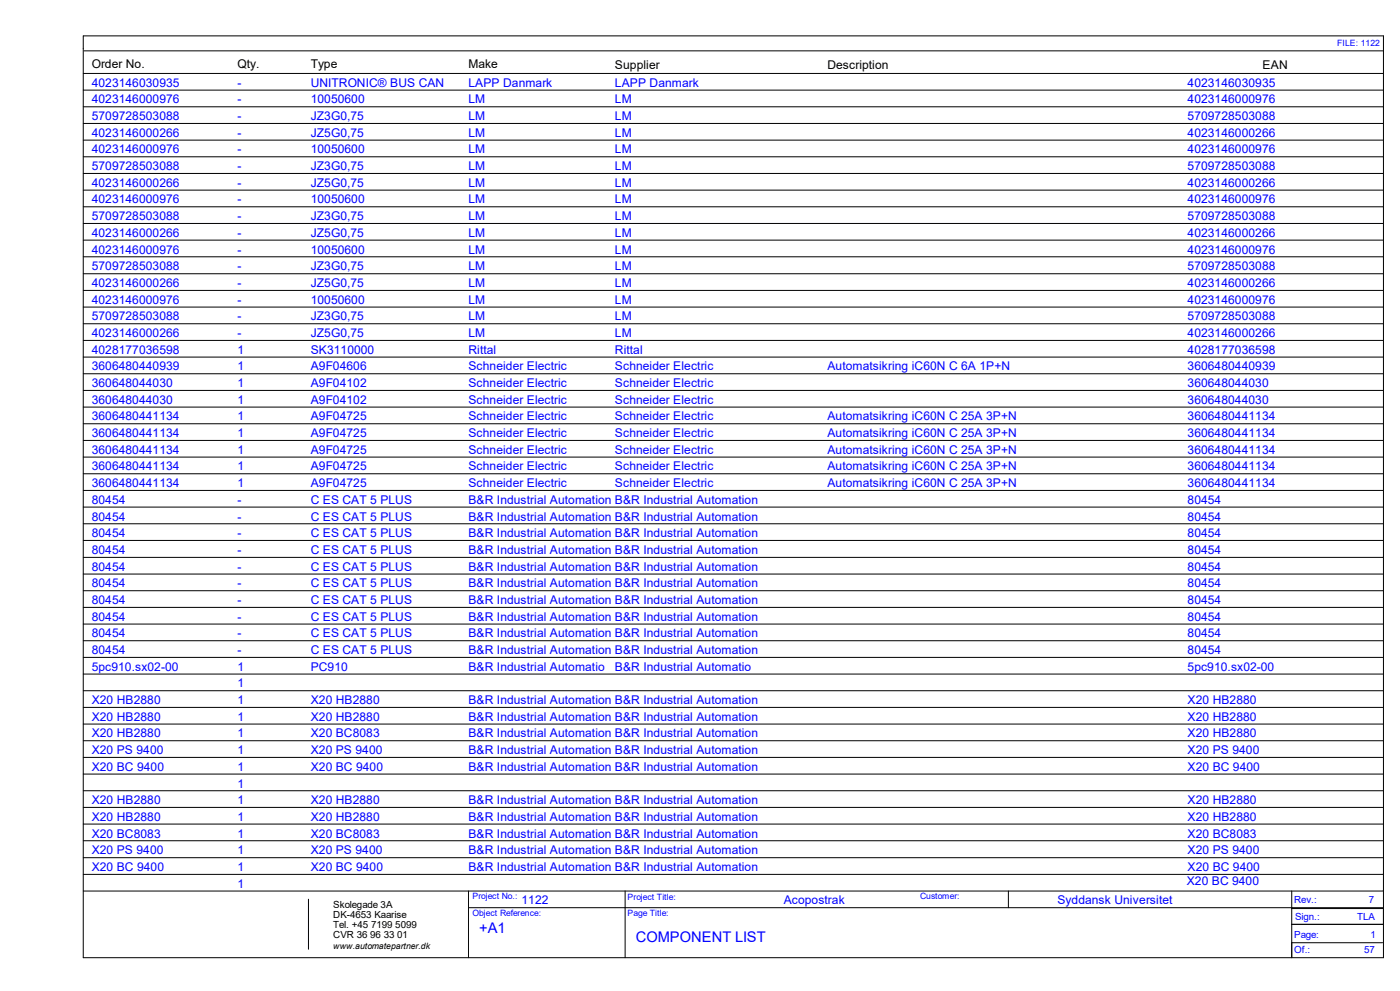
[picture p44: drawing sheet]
<svg xmlns="http://www.w3.org/2000/svg" width="420mm" height="297mm" viewBox="0 0 420 297" stroke-linecap="round" stroke-linejoin="round" font-family="sans-serif">
<defs><g id="words">
<g font-size="4.4" fill="#00f">
<text x="143.8" y="279.5">+A1</text>
<text x="190.8" y="282.3">COMPONENT LIST</text>
</g>
<g font-size="3.6">
<text x="27.5" y="20.5">Order No.</text>
<text x="71.3" y="20.5">Qty.</text>
<text x="93.2" y="20.5">Type</text>
<text x="140.5" y="20.5">Make</text>
<text x="184.5" y="20.7">Supplier</text>
<text x="248.2" y="20.7">Description</text>
<text x="378.8" y="20.7">EAN</text>
</g>
<g font-size="3.6" fill="#00f">
<text x="27.5" y="26">4023146030935</text>
<text x="71.3" y="26">-</text>
<text x="93.2" y="26">UNITRONIC® BUS CAN</text>
<text x="140.5" y="26">LAPP Danmark</text>
<text x="184.5" y="26">LAPP Danmark</text>
<text x="356.3" y="26">4023146030935</text>
<text x="27.5" y="31">4023146000976</text>
<text x="27.5" y="36">5709728503088</text>
<text x="71.3" y="31">-</text>
<text x="71.3" y="36">-</text>
<text x="93.2" y="31">10050600</text>
<text x="93.2" y="36">JZ3G0,75</text>
<text x="140.5" y="31">LM</text>
<text x="140.5" y="36">LM</text>
<text x="184.5" y="31">LM</text>
<text x="184.5" y="36">LM</text>
<text x="356.3" y="31">4023146000976</text>
<text x="356.3" y="36">5709728503088</text>
<text x="27.5" y="41">4023146000266</text>
<text x="71.3" y="41">-</text>
<text x="93.2" y="41">JZ5G0,75</text>
<text x="140.5" y="41">LM</text>
<text x="184.5" y="41">LM</text>
<text x="356.3" y="41">4023146000266</text>
<text x="27.5" y="46">4023146000976</text>
<text x="71.3" y="46">-</text>
<text x="93.2" y="46">10050600</text>
<text x="140.5" y="46">LM</text>
<text x="184.5" y="46">LM</text>
<text x="356.3" y="46">4023146000976</text>
<text x="27.5" y="51">5709728503088</text>
<text x="71.3" y="51">-</text>
<text x="93.2" y="51">JZ3G0,75</text>
<text x="140.5" y="51">LM</text>
<text x="184.5" y="51">LM</text>
<text x="356.3" y="51">5709728503088</text>
<text x="27.5" y="56">4023146000266</text>
<text x="71.3" y="56">-</text>
<text x="93.2" y="56">JZ5G0,75</text>
<text x="140.5" y="56">LM</text>
<text x="184.5" y="56">LM</text>
<text x="356.3" y="56">4023146000266</text>
<text x="27.5" y="61">4023146000976</text>
<text x="71.3" y="61">-</text>
<text x="93.2" y="61">10050600</text>
<text x="140.5" y="61">LM</text>
<text x="184.5" y="61">LM</text>
<text x="356.3" y="61">4023146000976</text>
<text x="27.5" y="66">5709728503088</text>
<text x="27.5" y="71">4023146000266</text>
<text x="71.3" y="66">-</text>
<text x="71.3" y="71">-</text>
<text x="93.2" y="66">JZ3G0,75</text>
<text x="93.2" y="71">JZ5G0,75</text>
<text x="140.5" y="66">LM</text>
<text x="140.5" y="71">LM</text>
<text x="184.5" y="66">LM</text>
<text x="184.5" y="71">LM</text>
<text x="356.3" y="66">5709728503088</text>
<text x="356.3" y="71">4023146000266</text>
<text x="27.5" y="76">4023146000976</text>
<text x="71.3" y="76">-</text>
<text x="93.2" y="76">10050600</text>
<text x="140.5" y="76">LM</text>
<text x="184.5" y="76">LM</text>
<text x="356.3" y="76">4023146000976</text>
<text x="27.5" y="81">5709728503088</text>
<text x="71.3" y="81">-</text>
<text x="93.2" y="81">JZ3G0,75</text>
<text x="140.5" y="81">LM</text>
<text x="184.5" y="81">LM</text>
<text x="356.3" y="81">5709728503088</text>
<text x="27.5" y="86">4023146000266</text>
<text x="71.3" y="86">-</text>
<text x="93.2" y="86">JZ5G0,75</text>
<text x="140.5" y="86">LM</text>
<text x="184.5" y="86">LM</text>
<text x="356.3" y="86">4023146000266</text>
<text x="27.5" y="91">4023146000976</text>
<text x="71.3" y="91">-</text>
<text x="93.2" y="91">10050600</text>
<text x="140.5" y="91">LM</text>
<text x="184.5" y="91">LM</text>
<text x="356.3" y="91">4023146000976</text>
<text x="27.5" y="96">5709728503088</text>
<text x="27.5" y="101">4023146000266</text>
<text x="71.3" y="96">-</text>
<text x="71.3" y="101">-</text>
<text x="93.2" y="96">JZ3G0,75</text>
<text x="93.2" y="101">JZ5G0,75</text>
<text x="140.5" y="96">LM</text>
<text x="140.5" y="101">LM</text>
<text x="184.5" y="96">LM</text>
<text x="184.5" y="101">LM</text>
<text x="356.3" y="96">5709728503088</text>
<text x="356.3" y="101">4023146000266</text>
<text x="27.5" y="106">4028177036598</text>
<text x="71.3" y="106">1</text>
<text x="93.2" y="106">SK3110000</text>
<text x="140.5" y="106">Rittal</text>
<text x="184.5" y="106">Rittal</text>
<text x="356.3" y="106">4028177036598</text>
<text x="27.5" y="111">3606480440939</text>
<text x="71.3" y="111">1</text>
<text x="93.2" y="111">A9F04606</text>
<text x="140.5" y="111">Schneider Electric</text>
<text x="184.5" y="111">Schneider Electric</text>
<text x="248.2" y="111">Automatsikring iC60N C 6A 1P+N</text>
<text x="356.3" y="111">3606480440939</text>
<text x="27.5" y="116">360648044030</text>
<text x="71.3" y="116">1</text>
<text x="93.2" y="116">A9F04102</text>
<text x="140.5" y="116">Schneider Electric</text>
<text x="184.5" y="116">Schneider Electric</text>
<text x="356.3" y="116">360648044030</text>
<text x="27.5" y="121">360648044030</text>
<text x="27.5" y="126">3606480441134</text>
<text x="71.3" y="121">1</text>
<text x="71.3" y="126">1</text>
<text x="93.2" y="121">A9F04102</text>
<text x="93.2" y="126">A9F04725</text>
<text x="140.5" y="121">Schneider Electric</text>
<text x="140.5" y="126">Schneider Electric</text>
<text x="184.5" y="121">Schneider Electric</text>
<text x="184.5" y="126">Schneider Electric</text>
<text x="248.2" y="126">Automatsikring iC60N C 25A 3P+N</text>
<text x="356.3" y="121">360648044030</text>
<text x="356.3" y="126">3606480441134</text>
<text x="27.5" y="131">3606480441134</text>
<text x="71.3" y="131">1</text>
<text x="93.2" y="131">A9F04725</text>
<text x="140.5" y="131">Schneider Electric</text>
<text x="184.5" y="131">Schneider Electric</text>
<text x="248.2" y="131">Automatsikring iC60N C 25A 3P+N</text>
<text x="356.3" y="131">3606480441134</text>
<text x="27.5" y="136">3606480441134</text>
<text x="71.3" y="136">1</text>
<text x="93.2" y="136">A9F04725</text>
<text x="140.5" y="136">Schneider Electric</text>
<text x="184.5" y="136">Schneider Electric</text>
<text x="248.2" y="136">Automatsikring iC60N C 25A 3P+N</text>
<text x="356.3" y="136">3606480441134</text>
<text x="27.5" y="141">3606480441134</text>
<text x="71.3" y="141">1</text>
<text x="93.2" y="141">A9F04725</text>
<text x="140.5" y="141">Schneider Electric</text>
<text x="184.5" y="141">Schneider Electric</text>
<text x="248.2" y="141">Automatsikring iC60N C 25A 3P+N</text>
<text x="356.3" y="141">3606480441134</text>
<text x="27.5" y="146">3606480441134</text>
<text x="71.3" y="146">1</text>
<text x="93.2" y="146">A9F04725</text>
<text x="140.5" y="146">Schneider Electric</text>
<text x="184.5" y="146">Schneider Electric</text>
<text x="248.2" y="146">Automatsikring iC60N C 25A 3P+N</text>
<text x="356.3" y="146">3606480441134</text>
<text x="27.5" y="151">80454</text>
<text x="71.3" y="151">-</text>
<text x="93.2" y="151">C ES CAT 5 PLUS</text>
<text x="140.5" y="151">B&amp;R Industrial Automation B&amp;R Industrial Automation</text>
<text x="356.3" y="151">80454</text>
<text x="27.5" y="156">80454</text>
<text x="27.5" y="161">80454</text>
<text x="71.3" y="156">-</text>
<text x="71.3" y="161">-</text>
<text x="93.2" y="156">C ES CAT 5 PLUS</text>
<text x="93.2" y="161">C ES CAT 5 PLUS</text>
<text x="140.5" y="156">B&amp;R Industrial Automation B&amp;R Industrial Automation</text>
<text x="140.5" y="161">B&amp;R Industrial Automation B&amp;R Industrial Automation</text>
<text x="356.3" y="156">80454</text>
<text x="356.3" y="161">80454</text>
<text x="27.5" y="166">80454</text>
<text x="71.3" y="166">-</text>
<text x="93.2" y="166">C ES CAT 5 PLUS</text>
<text x="140.5" y="166">B&amp;R Industrial Automation B&amp;R Industrial Automation</text>
<text x="356.3" y="166">80454</text>
<text x="27.5" y="171">80454</text>
<text x="71.3" y="171">-</text>
<text x="93.2" y="171">C ES CAT 5 PLUS</text>
<text x="140.5" y="171">B&amp;R Industrial Automation B&amp;R Industrial Automation</text>
<text x="356.3" y="171">80454</text>
<text x="27.5" y="176">80454</text>
<text x="71.3" y="176">-</text>
<text x="93.2" y="176">C ES CAT 5 PLUS</text>
<text x="140.5" y="176">B&amp;R Industrial Automation B&amp;R Industrial Automation</text>
<text x="356.3" y="176">80454</text>
<text x="27.5" y="181">80454</text>
<text x="71.3" y="181">-</text>
<text x="93.2" y="181">C ES CAT 5 PLUS</text>
<text x="140.5" y="181">B&amp;R Industrial Automation B&amp;R Industrial Automation</text>
<text x="356.3" y="181">80454</text>
<text x="27.5" y="186">80454</text>
<text x="27.5" y="191">80454</text>
<text x="71.3" y="186">-</text>
<text x="71.3" y="191">-</text>
<text x="93.2" y="186">C ES CAT 5 PLUS</text>
<text x="93.2" y="191">C ES CAT 5 PLUS</text>
<text x="140.5" y="186">B&amp;R Industrial Automation B&amp;R Industrial Automation</text>
<text x="140.5" y="191">B&amp;R Industrial Automation B&amp;R Industrial Automation</text>
<text x="356.3" y="186">80454</text>
<text x="356.3" y="191">80454</text>
<text x="27.5" y="196">80454</text>
<text x="71.3" y="196">-</text>
<text x="93.2" y="196">C ES CAT 5 PLUS</text>
<text x="140.5" y="196">B&amp;R Industrial Automation B&amp;R Industrial Automation</text>
<text x="356.3" y="196">80454</text>
<text x="27.5" y="201">5pc910.sx02-00</text>
<text x="71.3" y="201">1</text>
<text x="93.2" y="201">PC910</text>
<text x="140.5" y="201">B&amp;R Industrial Automatio</text>
<text x="184.5" y="201">B&amp;R Industrial Automatio</text>
<text x="356.3" y="201">5pc910.sx02-00</text>
<text x="71.3" y="206">1</text>
<text x="27.5" y="211">X20 HB2880</text>
<text x="27.5" y="216">X20 HB2880</text>
<text x="71.3" y="211">1</text>
<text x="71.3" y="216">1</text>
<text x="93.2" y="211">X20 HB2880</text>
<text x="93.2" y="216">X20 HB2880</text>
<text x="140.5" y="211">B&amp;R Industrial Automation B&amp;R Industrial Automation</text>
<text x="140.5" y="216">B&amp;R Industrial Automation B&amp;R Industrial Automation</text>
<text x="356.3" y="211">X20 HB2880</text>
<text x="356.3" y="216">X20 HB2880</text>
<text x="27.5" y="221">X20 HB2880</text>
<text x="71.3" y="221">1</text>
<text x="93.2" y="221">X20 BC8083</text>
<text x="140.5" y="221">B&amp;R Industrial Automation B&amp;R Industrial Automation</text>
<text x="356.3" y="221">X20 HB2880</text>
<text x="27.5" y="226">X20 PS 9400</text>
<text x="71.3" y="226">1</text>
<text x="93.2" y="226">X20 PS 9400</text>
<text x="140.5" y="226">B&amp;R Industrial Automation B&amp;R Industrial Automation</text>
<text x="356.3" y="226">X20 PS 9400</text>
<text x="27.5" y="231">X20 BC 9400</text>
<text x="71.3" y="231">1</text>
<text x="93.2" y="231">X20 BC 9400</text>
<text x="140.5" y="231">B&amp;R Industrial Automation B&amp;R Industrial Automation</text>
<text x="356.3" y="231">X20 BC 9400</text>
<text x="71.3" y="236.1">1</text>
<text x="27.5" y="241">X20 HB2880</text>
<text x="71.3" y="241">1</text>
<text x="93.2" y="241">X20 HB2880</text>
<text x="140.5" y="241">B&amp;R Industrial Automation B&amp;R Industrial Automation</text>
<text x="356.3" y="241">X20 HB2880</text>
<text x="27.5" y="246">X20 HB2880</text>
<text x="27.5" y="251">X20 BC8083</text>
<text x="71.3" y="246">1</text>
<text x="71.3" y="251">1</text>
<text x="93.2" y="246">X20 HB2880</text>
<text x="93.2" y="251">X20 BC8083</text>
<text x="140.5" y="246">B&amp;R Industrial Automation B&amp;R Industrial Automation</text>
<text x="140.5" y="251">B&amp;R Industrial Automation B&amp;R Industrial Automation</text>
<text x="356.3" y="246">X20 HB2880</text>
<text x="356.3" y="251">X20 BC8083</text>
<text x="27.5" y="256">X20 PS 9400</text>
<text x="71.3" y="256">1</text>
<text x="93.2" y="256">X20 PS 9400</text>
<text x="140.5" y="256">B&amp;R Industrial Automation B&amp;R Industrial Automation</text>
<text x="356.3" y="256">X20 PS 9400</text>
<text x="27.5" y="261">X20 BC 9400</text>
<text x="71.3" y="261">1</text>
<text x="93.2" y="261">X20 BC 9400</text>
<text x="140.5" y="261">B&amp;R Industrial Automation B&amp;R Industrial Automation</text>
<text x="356.3" y="261">X20 BC 9400</text>
<text x="71.3" y="266">1</text>
<text x="356" y="265.3">X20 BC 9400</text>
<text x="156.5" y="271">1122</text>
<text x="235.1" y="271">Acopostrak</text>
<text x="317.2" y="271">Syddansk Universitet</text>
</g>
<g font-size="2.9">
<text x="100" y="272">Skolegade 3A</text>
<text x="100" y="275">DK-4653 Kaarise</text>
<text x="100" y="278">Tel. +45 7199 5099</text>
<text x="100" y="281">CVR 36 96 33 01</text>
</g>
<g font-size="2.9" fill="#00f">
<text x="388.3" y="270.8">Rev.:</text>
<text x="388.5" y="275.8">Sign.:</text>
<text x="407.2" y="275.8">TLA</text>
<text x="410.6" y="270.5">7</text>
<text x="388.3" y="281">Page:</text>
<text x="411.1" y="281">1</text>
<text x="388.3" y="285.8">Of.:</text>
<text x="409.3" y="285.8">57</text>
</g>
<g font-size="2.6" fill="#00f">
<text x="401.2" y="13.7">FILE: 1122</text>
<text x="141.7" y="269.5">Project No.:</text>
<text x="188.3" y="269.7">Project Title:</text>
<text x="276" y="269.5">Customer:</text>
<text x="141.7" y="274.5">Object Reference:</text>
<text x="188.3" y="274.5">Page Title:</text>
</g>
<text font-size="2.6" x="100" y="284.5">www.automatepartner.dk</text>
</g></defs>
<g fill="none" stroke="#000" stroke-width=".3">
<path d="M25 10.8h390v276.2h-390zM25.2 15.2h389.8M25 27h390M25 22h390M25 32h390M25 37h390M25 42h390M25 47h390M25 52h390M25 57h390M25 62h390M25 67h390"/>
<path d="M25 72h390M25 77h390M25 82h390M25 87h390M25 92h390M25 97h390M25 102h390M25 107h390M25 112h390M25 117h390M25 122h390M25 127h390"/>
<path d="M25 132h390M25 137h390M25 142h390M25 147h390M25 152h390M25 157h390M25 162h390M25 167h390M25 172h390M25 177h390M25 182h390M25 187h390"/>
<path d="M25 192h390M25 197h390M25 202h390M25 207h390M25 212h390M25 217h390M25 222h390M25 227h390M25 232h390M25 237h390M25 242h390M25 247h390"/>
<path d="M25 252h390M25 257h390M25 267h390M25 262h390M92.5 269.5v15M140.5 267v20M140.5 272h274.5M187.5 267v20M302.5 267v5M387.5 277h27.5M387.5 267v20M387.5 272.3h27.5"/>
<path d="M387.5 282.5h27.3"/>
</g>
<use href="#words"/>
</svg>
